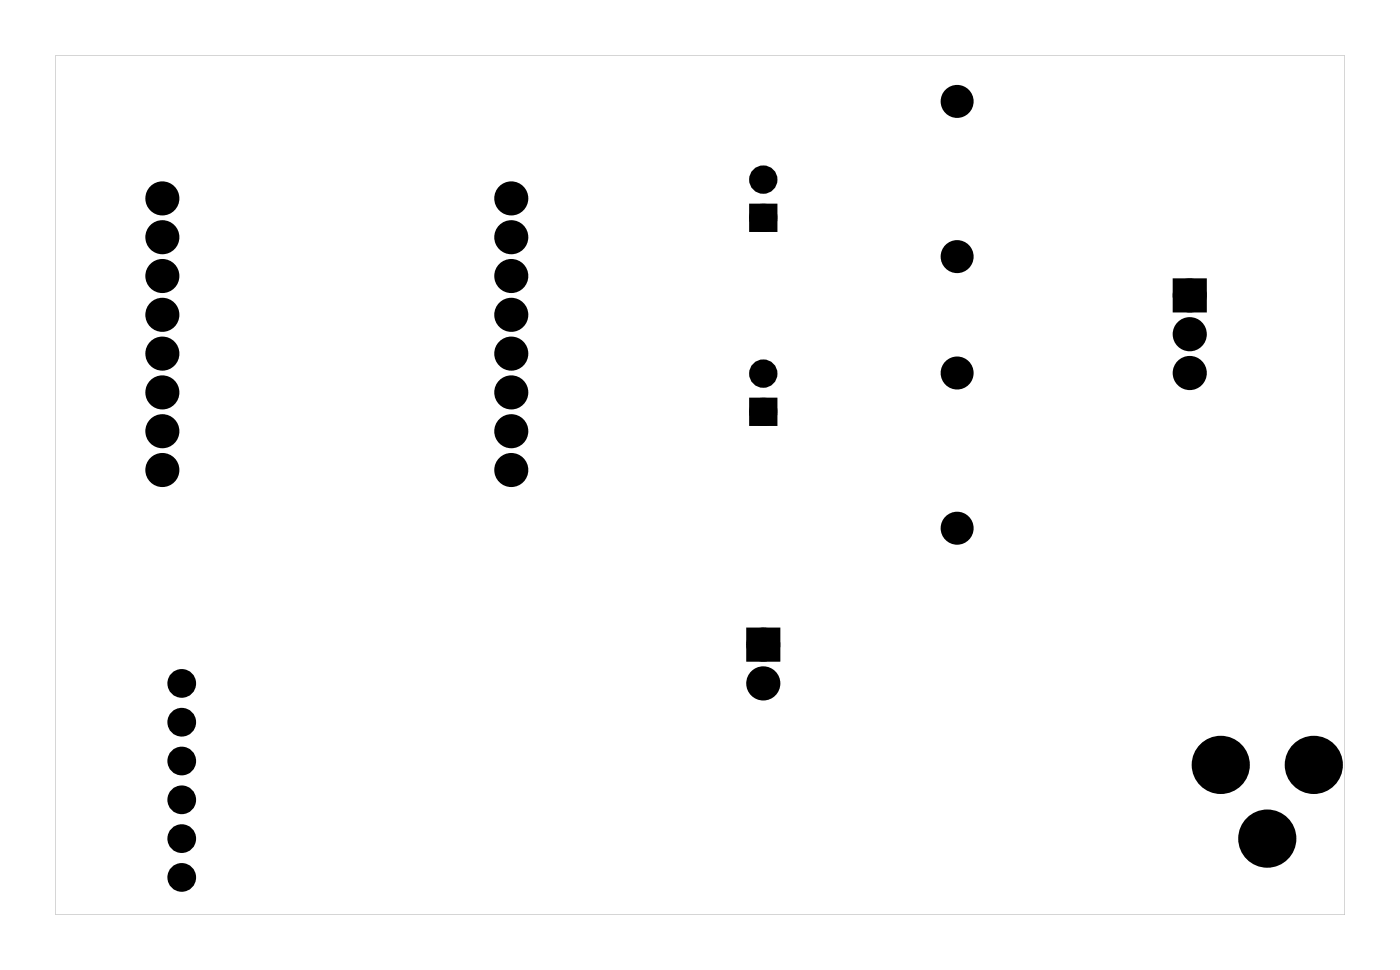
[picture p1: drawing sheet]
<svg xmlns="http://www.w3.org/2000/svg" width="92mm" height="63mm" viewBox="0 0 92 63" stroke-linecap="round" stroke-linejoin="round" font-family="sans-serif">
<g fill="#000">
<path d="M49.4 13.7h1.2v1.2h-1.2zM77.2 18.6h1.5v1.5h-1.5zM49.4 26.4h1.2v1.2h-1.2zM49.3 41.5h1.4v1.4h-1.4z"/>
<path d="M3.6 3.6h84.5v56.3h-84.5zM3.6 3.6v56.3h84.5v-56.3z"/>
</g>
<g fill="#000">
<circle cx="10.6" cy="18.1" r=".72"/>
<circle cx="10.6" cy="13" r=".72"/>
<circle cx="10.6" cy="15.5" r=".72"/>
<circle cx="33.5" cy="18.1" r=".72"/>
<circle cx="33.5" cy="13" r=".72"/>
<circle cx="33.5" cy="15.5" r=".72"/>
<circle cx="50" cy="11.8" r=".6"/>
<circle cx="50" cy="14.3" r=".6"/>
<circle cx="62.7" cy="6.6" r=".7"/>
<circle cx="62.7" cy="16.8" r=".7"/>
<circle cx="77.9" cy="19.3" r=".74"/>
<circle cx="10.6" cy="28.2" r=".72"/>
<circle cx="10.6" cy="20.6" r=".72"/>
<circle cx="10.6" cy="23.1" r=".72"/>
<circle cx="10.6" cy="25.7" r=".72"/>
<circle cx="10.6" cy="30.8" r=".72"/>
<circle cx="33.5" cy="28.2" r=".72"/>
<circle cx="33.5" cy="20.6" r=".72"/>
<circle cx="33.5" cy="23.1" r=".72"/>
<circle cx="33.5" cy="25.7" r=".72"/>
<circle cx="33.5" cy="30.8" r=".72"/>
<circle cx="50" cy="24.5" r=".6"/>
<circle cx="50" cy="27" r=".6"/>
<circle cx="62.7" cy="24.4" r=".7"/>
<circle cx="62.7" cy="34.6" r=".7"/>
<circle cx="77.9" cy="21.9" r=".74"/>
<circle cx="77.9" cy="24.4" r=".74"/>
<circle cx="11.9" cy="57.4" r=".66"/>
<circle cx="11.9" cy="54.9" r=".66"/>
<circle cx="11.9" cy="52.4" r=".66"/>
<circle cx="11.9" cy="44.7" r=".66"/>
<circle cx="11.9" cy="49.8" r=".66"/>
<circle cx="11.9" cy="47.3" r=".66"/>
<circle cx="50" cy="44.7" r=".74"/>
<circle cx="50" cy="42.2" r=".74"/>
<circle cx="80" cy="50.1" r="1.52"/>
<circle cx="83" cy="54.9" r="1.52"/>
<circle cx="86.1" cy="50.1" r="1.52"/>
</g>
<g fill="none" stroke="#000" stroke-width=".78" stroke-linecap="butt">
<circle cx="10.6" cy="13" r=".72"/>
<circle cx="10.6" cy="15.5" r=".72"/>
<circle cx="10.6" cy="18.1" r=".72"/>
<circle cx="33.5" cy="15.5" r=".72"/>
<circle cx="33.5" cy="13" r=".72"/>
<circle cx="33.5" cy="18.1" r=".72"/>
<circle cx="10.6" cy="28.2" r=".72"/>
<circle cx="10.6" cy="30.8" r=".72"/>
<circle cx="10.6" cy="20.6" r=".72"/>
<circle cx="10.6" cy="23.1" r=".72"/>
<circle cx="10.6" cy="25.7" r=".72"/>
<circle cx="33.5" cy="30.8" r=".72"/>
<circle cx="33.5" cy="28.2" r=".72"/>
<circle cx="33.5" cy="23.1" r=".72"/>
<circle cx="33.5" cy="20.6" r=".72"/>
<circle cx="33.5" cy="25.7" r=".72"/>
</g>
<g fill="none" stroke="#000" stroke-width=".56">
<circle cx="11.9" cy="52.4" r=".66"/>
<circle cx="11.9" cy="49.8" r=".66"/>
<circle cx="11.9" cy="57.4" r=".66"/>
<circle cx="11.9" cy="54.9" r=".66"/>
<circle cx="11.9" cy="44.7" r=".66"/>
<circle cx="11.9" cy="47.3" r=".66"/>
</g>
<g fill="none" stroke="#000" stroke-width=".65" stroke-linecap="butt">
<path d="M49.4 13.7h1.2v1.2h-1.2zM49.4 26.4h1.2v1.2h-1.2z"/>
<circle cx="50" cy="14.3" r=".6"/>
<circle cx="50" cy="11.8" r=".6"/>
<circle cx="50" cy="27" r=".6"/>
<circle cx="50" cy="24.5" r=".6"/>
</g>
<g fill="none" stroke="#000" stroke-width=".76" stroke-linecap="butt">
<path d="M77.2 18.6h1.5v1.5h-1.5zM49.3 41.5h1.4v1.4h-1.4z"/>
<circle cx="62.7" cy="6.6" r=".7"/>
<circle cx="62.7" cy="16.8" r=".7"/>
<circle cx="77.9" cy="19.3" r=".74"/>
<circle cx="62.7" cy="24.4" r=".7"/>
<circle cx="62.7" cy="34.6" r=".7"/>
<circle cx="77.9" cy="21.9" r=".74"/>
<circle cx="77.9" cy="24.4" r=".74"/>
<circle cx="50" cy="44.7" r=".74"/>
<circle cx="50" cy="42.2" r=".74"/>
<circle cx="80" cy="50.1" r="1.52"/>
<circle cx="83" cy="54.9" r="1.52"/>
<circle cx="86.1" cy="50.1" r="1.52"/>
</g>
</svg>
